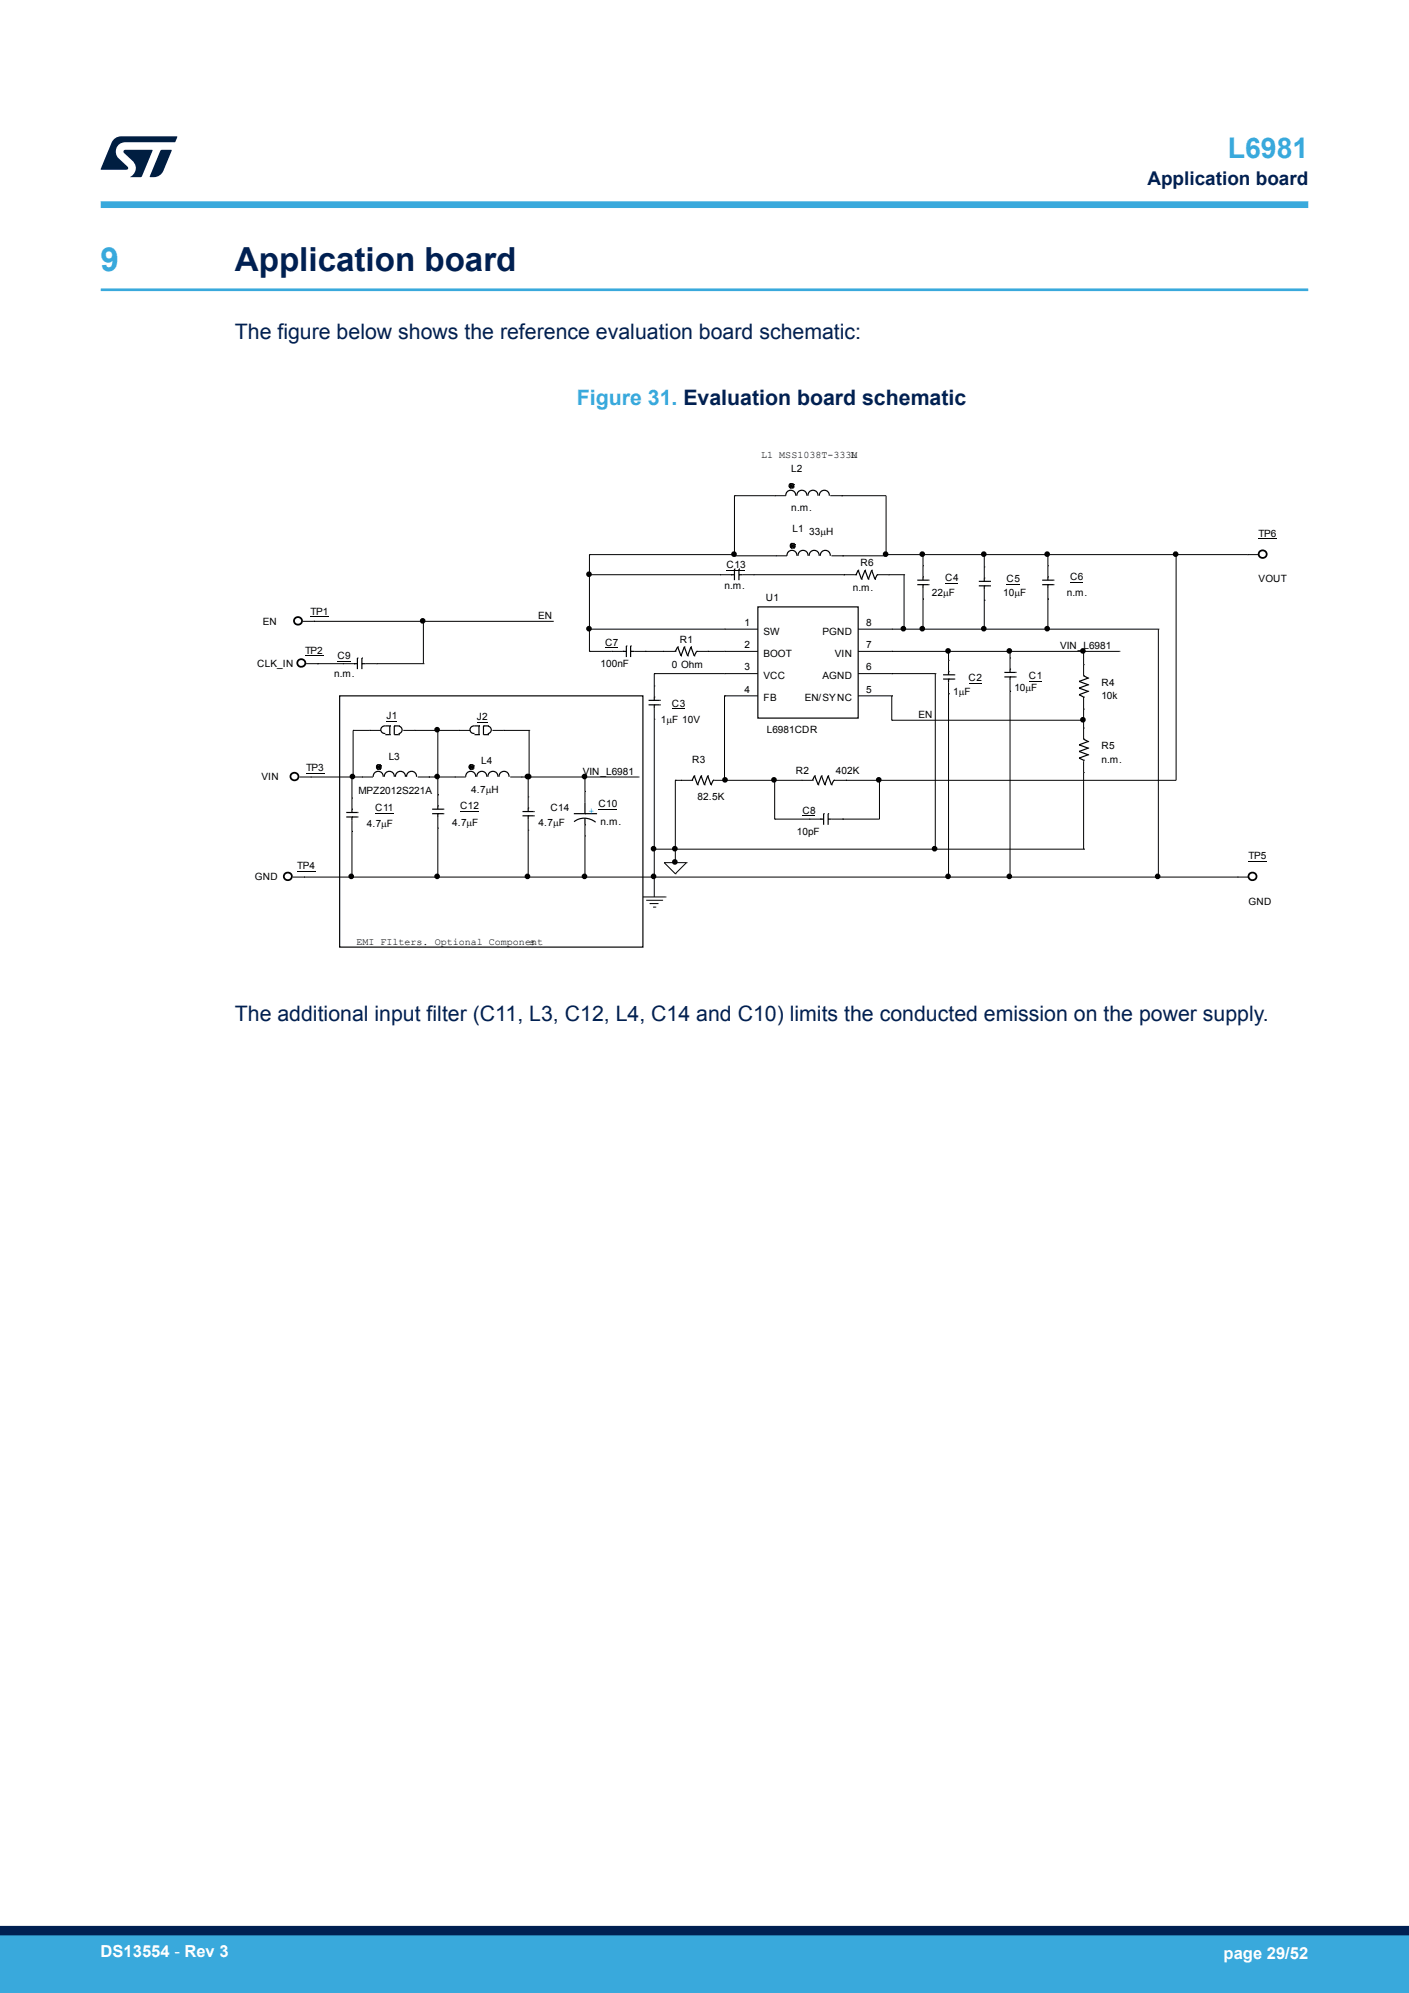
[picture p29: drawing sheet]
<svg xmlns="http://www.w3.org/2000/svg" width="210mm" height="297mm" viewBox="0 0 210 297" stroke-linecap="round" stroke-linejoin="round" font-family="sans-serif">
<defs><g id="words">
<text font-size="4.9" fill="#39a9dc" x="15" y="40.4">9</text>
<text font-size="4.9" fill="#002052" x="35" y="40.4">Application board</text>
<text font-size="4.2" fill="#39a9dc" x="183" y="23.5">L6981</text>
<g font-size="3.2" fill="#002052">
<text x="35" y="50.5">The figure below shows the reference evaluation board schematic:</text>
<text x="35" y="152.2">The additional input filter (C11, L3, C12, L4, C14 and C10) limits the conducted emission on the power supply.</text>
</g>
<text font-size="3.2" fill="#39a9dc" x="86" y="60.4">Figure 31. Evaluation board schematic</text>
<text font-size="2.8" fill="#002052" x="171" y="27.5">Application board</text>
<g font-size="2.5" fill="#fff">
<text x="15" y="291.6">DS13554 - Rev 3</text>
<text x="182.4" y="291.9">page 29/52</text>
</g>
<g font-size="1.5">
<text x="113.5" y="68.3">L1 MSS1038T-333M</text>
<text x="117.9" y="70.4">L2</text>
<text x="126.8" y="68.3">L</text>
<text x="117.9" y="76.2">n.m.</text>
<text x="118.1" y="79.3">L1</text>
<text x="120.6" y="79.7">33mH</text>
<text x="187.6" y="80">TP6</text>
<text x="108" y="87.8">n.m.</text>
<text x="108.3" y="84.6">C13</text>
<text x="114.1" y="89.6">U1</text>
<text x="127.1" y="88.1">n.m.</text>
<text x="128.2" y="84.3">R6</text>
<text x="138.9" y="88.8">22mF</text>
<text x="140.9" y="86.6">C4</text>
<text x="149.5" y="88.8">10mF</text>
<text x="150" y="86.8">C5</text>
<text x="159" y="88.8">n.m.</text>
<text x="159.5" y="86.5">C6</text>
<text x="187.6" y="86.8">VOUT</text>
<text x="39.1" y="93.1">EN</text>
<text x="46.3" y="91.6">TP1</text>
<text x="101.3" y="95.7">R1</text>
<text x="111" y="93.3">1</text>
<text x="113.8" y="94.6">SW</text>
<text x="122.6" y="94.6">PGND</text>
<text x="129.1" y="93.3">8</text>
<text x="38.3" y="99.4">CLK_IN</text>
<text x="45.5" y="97.4">TP2</text>
<text x="49.8" y="100.9">n.m.</text>
<text x="50.3" y="98.2">C9</text>
<text x="89.5" y="99.4">100nF</text>
<text x="90.2" y="96.2">C7</text>
<text x="100.2" y="99.6">0 Ohm</text>
<text x="111" y="96.6">2</text>
<text x="111" y="99.9">3</text>
<text x="113.8" y="97.9">BOOT</text>
<text x="113.8" y="101.2">VCC</text>
<text x="122.6" y="101.2">AGND</text>
<text x="124.4" y="97.9">VIN</text>
<text x="129.1" y="99.9">6</text>
<text x="129.1" y="96.6">7</text>
<text x="144.4" y="101.5">C2</text>
<text x="153.3" y="101.2">C1</text>
<text x="57.6" y="107.2">J1</text>
<text x="71.1" y="107.3">J2</text>
<text x="98.5" y="107.7">1mF 10V</text>
<text x="100.2" y="105.4">C3</text>
<text x="111" y="103.2">4</text>
<text x="113.8" y="104.5">FB</text>
<text x="119.9" y="104.5">EN/SYNC</text>
<text x="129.1" y="103.2">5</text>
<text x="142" y="103.5">1mF</text>
<text x="151.2" y="103">10mF</text>
<text x="164.2" y="102.2">R4</text>
<text x="164.2" y="104.2">10k</text>
<text x="57.9" y="113.3">L3</text>
<text x="71.7" y="113.8">L4</text>
<text x="103.1" y="113.6">R3</text>
<text x="114.3" y="109.2">L6981CDR</text>
<text x="164.2" y="111.6">R5</text>
<text x="164.2" y="113.6">n.m.</text>
<text x="39" y="116.3">VIN</text>
<text x="45.6" y="115">TP3</text>
<text x="53.4" y="118.3">MPZ2012S221A</text>
<text x="70.2" y="118.1">4.7mH</text>
<text x="104" y="119.3">82.5K</text>
<text x="118.6" y="115.3">R2</text>
<text x="124.6" y="115.3">402K</text>
<text x="54.6" y="123.2">4.7mF</text>
<text x="55.9" y="120.9">C11</text>
<text x="67.4" y="123.2">4.7mF</text>
<text x="68.6" y="120.6">C12</text>
<text x="80.3" y="123">4.7mF</text>
<text x="82" y="120.9">C14</text>
<text x="89.2" y="120.3">C10</text>
<text x="89.5" y="122.9">n.m.</text>
<text x="118.8" y="124.4">10pF</text>
<text x="119.6" y="121.3">C8</text>
<text x="38" y="131.2">GND</text>
<text x="44.3" y="129.5">TP4</text>
<text x="186.1" y="128">TP5</text>
<text x="186.1" y="134.8">GND</text>
<text x="53.1" y="140.8">EMI FIlters. Optional Component</text>
<text x="78.9" y="140.8">s</text>
</g>
<g font-size="1.5" fill="#020000">
<text x="80.2" y="92.3">EN</text>
<text x="158" y="96.7">VIN_L6981</text>
<text x="136.9" y="107">EN</text>
<text x="86.9" y="115.5">VIN_L6981</text>
</g>
<text font-size="1.5" fill="#00f" x="87.7" y="121.3">+</text>
</g></defs>
<path d="M15 43.2h180" fill="none" stroke="#39a9dc" stroke-width=".4"/>
<g fill="none" stroke="#020001" stroke-width=".15">
<path d="M109.5 73.9h.1M109.5 73.9v8.9M109.5 73.9h6M125.4 73.9h.1M125.4 73.9h6.7v8.9M46.8 92.6h.1M46.8 92.6h35.7M47.3 98.9h.1M47.3 98.9h3.8M56.1 98.9h7M63.1 98.9h.1M63.1 92.6h.1"/>
<path d="M63.1 92.6v6.3M87.9 93.8h.1M87.9 85.6h.1M87.9 97.1h.1M87.9 82.7h.1M87.9 97.1h3.3M87.9 82.7h21.6M87.9 82.7v14.4M87.9 93.8h20.1M87.9 85.6h19.4M96.2 97.1h.1M96.2 97.1h2.6"/>
<path d="M105.5 97.1h.1M105.5 97.1h2.5M109.5 82.7h.1M109.5 82.8h.1M109.5 82.8h6.1M112.3 85.6h13.5M125.6 82.8h.1M125.6 82.8h6.5M125.8 85.6h.1M132.1 82.8h.1M132.1 82.7h.1M132.1 82.7h53.8"/>
<path d="M132.4 85.6h2.3M132.9 97.1h.1M132.9 97.1h33.9M132.9 93.8h39.7M134.7 93.8h.1M134.7 85.6h.1M134.7 85.6v8.2M137.6 89.3h.1M137.6 93.8h.1M137.6 82.7h.1M137.6 82.7v1.6M137.6 89.3v4.5"/>
<path d="M141.4 97.1h.1M141.4 97.1v1.3M146.7 89.5h.1M146.7 82.7h.1M146.7 93.8h.1M146.7 82.7v1.8M146.7 89.5v4.3M150.5 97.1h.1M150.5 97.1v1M156.2 93.8h.1M156.2 82.7h.1M156.2 89.3h.1"/>
<path d="M156.2 82.7v1.6M156.2 89.3v4.5M161.5 97.1h.1M161.5 97.1v1.9M166.8 97.1h.1M172.6 93.8h.1M172.6 93.8v36.9M175.3 82.7h.1M175.3 82.7v33.6h-49.2M46.3 115.8h6.2M52.5 115.8h.1M52.5 115.8v3.1"/>
<path d="M52.6 115.8h.1M52.6 108.8h.1M52.6 115.8h1.3M52.6 108.8v7.2l-.1-.2M52.6 108.8h2.5M61.8 108.8h6.6M63.9 115.8h.1M63.9 115.8h3.9M65.3 115.8h.1M65.3 108.8h.1M65.3 118.4h.1M65.3 108.8v9.6"/>
<path d="M75.1 108.8h3.8M77.7 115.8h17.5M78.7 115.8h.1M78.7 115.8v3M78.9 115.8h.1M78.9 108.8h.1M78.9 108.8v7M87.2 115.8h.1M87.2 115.8v2.1M95.2 115.8h.1M97.5 100.4h.1M97.5 100.4v1.8"/>
<path d="M97.5 107.2v26.5M97.5 100.4h10.5M100.7 116.3h.1M100.7 116.3h.8M100.7 116.3v12.4M108 103.7h.1M108 103.7v12.6h11.4M108.1 116.3h.1M115.5 116.3h.1M115.5 116.3v5.8M126.1 116.3h.1M131.1 116.3h.1"/>
<path d="M131.1 116.3v5.8h-5.5M132.9 107.3h.1M132.9 100.4h.1M132.9 103.7h.1M132.9 107.3h28.6M132.9 100.4h6.5M132.9 103.7v3.6M139.4 100.4h.1M139.4 100.4v26.1M141.4 103.4h.1M141.4 103.4v27.3M150.5 103h.1"/>
<path d="M150.5 103v27.7M161.5 107.3h.1M161.5 105.7v2.8M161.5 115.1v11.4M45.3 130.7h139.1M52.5 123.9h.1M52.5 130.7h.1M52.5 123.9v6.8M65.3 130.7h.1M65.3 123.4v7.3M78.7 130.7h.1M78.7 123.7v7"/>
<path d="M87.2 130.7h.1M87.2 124.6v6.1M97.5 130.7h.1M97.5 126.5h.1M97.5 126.5h64M100.7 126.5h.1M100.7 128.6h.1M115.5 122.1h.1M115.5 122.1h5.1M125.6 122.1h.1M141.4 130.7h.1M150.5 130.7h.1"/>
<path d="M161.5 126.5h.1M172.6 130.7h.1"/>
</g>
<g fill="#000" stroke="#000" stroke-width=".34">
<circle cx="63" cy="92.5" r=".25"/>
<circle cx="87.8" cy="85.6" r=".25"/>
<circle cx="87.8" cy="93.7" r=".25"/>
<circle cx="109.4" cy="82.6" r=".25"/>
<circle cx="132" cy="82.6" r=".25"/>
<circle cx="134.6" cy="93.7" r=".25"/>
<circle cx="137.5" cy="93.7" r=".25"/>
<circle cx="137.5" cy="82.6" r=".25"/>
<circle cx="141.3" cy="97" r=".25"/>
<circle cx="146.6" cy="93.7" r=".25"/>
<circle cx="146.6" cy="82.6" r=".25"/>
<circle cx="150.4" cy="97" r=".25"/>
<circle cx="156.1" cy="82.6" r=".25"/>
<circle cx="156.1" cy="93.7" r=".25"/>
<circle cx="161.4" cy="97" r=".25"/>
<circle cx="175.2" cy="82.6" r=".25"/>
<circle cx="52.5" cy="115.7" r=".25"/>
<circle cx="65.1" cy="115.7" r=".25"/>
<circle cx="65.1" cy="108.7" r=".25"/>
<circle cx="78.6" cy="115.7" r=".25"/>
<circle cx="78.8" cy="115.7" r=".25"/>
<circle cx="87.1" cy="115.7" r=".25"/>
<circle cx="108.1" cy="116.2" r=".25"/>
<circle cx="115.4" cy="116.2" r=".25"/>
<circle cx="131" cy="116.2" r=".25"/>
<circle cx="161.4" cy="107.3" r=".25"/>
<circle cx="52.4" cy="130.6" r=".25"/>
<circle cx="65.1" cy="130.6" r=".25"/>
<circle cx="78.6" cy="130.6" r=".25"/>
<circle cx="87.1" cy="130.6" r=".25"/>
<circle cx="97.4" cy="130.6" r=".25"/>
<circle cx="97.4" cy="126.5" r=".25"/>
<circle cx="100.6" cy="126.5" r=".25"/>
<circle cx="100.6" cy="128.4" r=".25"/>
<circle cx="139.3" cy="126.5" r=".25"/>
<circle cx="141.3" cy="130.6" r=".25"/>
<circle cx="150.4" cy="130.6" r=".25"/>
<circle cx="172.5" cy="130.6" r=".25"/>
</g>
<g fill="none" stroke="#000" stroke-width=".18">
<path d="M117.1 73.9a.74 .74 0 0 1 .8-.8 .74 .74 0 0 1 .7 .8M117.6 72.6h.1M117.6 72.2h.1M117.6 72.6l.2 .1M117.6 72.2v.4M117.6 72.2l.7 .4M117.8 72.1h.1M117.8 72.7h.1M117.8 72.1l-.2 .1M117.8 72.1h.3M117.8 72.1l.3 .6M117.8 72.7h.3"/>
<path d="M118.1 72.1h.1M118.1 72.7h.1M118.1 72.1l-.3 .6M118.1 72.1l.2 .1M118.3 72.2h.1M118.3 72.6h.1M118.3 72.2l-.7 .4M118.3 72.2v.4M118.3 72.6l-.2 .1M118.8 73.9a.74 .74 0 0 1 .7-.8 .74 .74 0 0 1 .8 .8M120.4 73.9a.74 .74 0 0 1 .8-.8 .74 .74 0 0 1 .7 .8M122.1 73.9a.74 .74 0 0 1 .8-.8 .74 .74 0 0 1 .7 .8"/>
<path d="M52.8 98.9h.1M52.8 98.9h.5M53.3 98.1h.1M53.3 98.1v1.6M53.9 98.1h.1M53.9 98.9h.1M53.9 98.1v1.6M53.9 98.9h.5M92.8 97.1h.1M92.8 97.1h.6M93.4 96.3h.1M93.4 96.3v1.6"/>
<path d="M94 96.3h.1M94 97.1h.1M94 97.1h.5M94 96.3v1.6M100.5 97.1h.2M100.7 97.1h.1M101 96.4h.1M101 96.4l-.3 .7M101 96.4l.5 1.3M101.5 97.7h.1M102 96.4h.1M102 96.4l-.5 1.3"/>
<path d="M102 96.4l.5 1.3M102.5 97.7h.1M103 96.4h.1M103 96.4l-.5 1.3M103 96.4l.5 1.3M103.5 97.7h.1M103.8 97.1h.1M103.8 97.1l-.3 .6M109 85.6h.1M109 85.6h.5M109.5 84.8h.1M109.5 84.8v1.7"/>
<path d="M110.1 84.8h.1M110.1 85.6h.1M110.1 85.6h.5M110.1 84.8v1.7M113 90.4h14.9v16.6h-14.9zM117.3 82.8a.74 .74 0 0 1 .7-.8 .74 .74 0 0 1 .8 .8M117.8 81.5h.1M117.8 81.2h.1M117.8 81.5l.1 .2M117.8 81.2v.3M117.8 81.2l.7 .3M117.9 81h.1"/>
<path d="M117.9 81.7h.1M117.9 81l-.1 .2M117.9 81h.4M117.9 81l.4 .7M117.9 81.7h.4M118.3 81h.1M118.3 81.7h.1M118.3 81l-.4 .7M118.3 81l.2 .2M118.5 81.2h.1M118.5 81.5h.1M118.5 81.2l-.7 .3"/>
<path d="M118.5 81.2v.3M118.5 81.5l-.2 .2M118.9 82.8a.74 .74 0 0 1 .8-.8 .74 .74 0 0 1 .7 .8M120.6 82.8a.74 .74 0 0 1 .7-.8 .74 .74 0 0 1 .8 .8M122.3 82.8a.74 .74 0 0 1 .7-.8 .74 .74 0 0 1 .7 .8M127.4 85.6h.2M127.6 85.6h.1M127.9 85h.1M127.9 85l-.3 .6M127.9 85l.5 1.3M128.4 86.3h.1M128.9 85h.1"/>
<path d="M128.9 85l-.5 1.3M128.9 85l.5 1.3M129.4 86.3h.1M129.9 85h.1M129.9 85l-.5 1.3M129.9 85l.5 1.3M130.4 86.3h.1M130.7 85.6h.1M130.7 85.6l-.3 .7M136.7 87.1h1.7M136.7 86.5h1.7M137.6 86h.1"/>
<path d="M137.6 87.1h.1M137.6 86v.5M137.6 87.1v.5M138.4 87.1h.1M138.4 86.5h.1M145.9 87.3h1.6M145.9 86.6h1.6M146.7 86.1h.1M146.7 87.3h.1M146.7 86.1v.5M146.7 87.3v.5M147.5 87.3h.1"/>
<path d="M147.5 86.6h.1M150.5 99.7h.1M150.5 99.7v.5M155.3 87.1h1.7M155.3 86.5h1.7M156.2 86h.1M156.2 87.1h.1M156.2 86v.5M156.2 87.1v.5M157 87.1h.1M157 86.5h.1M50.6 103.7h45.2v37.4h-45.2z"/>
<path d="M55.6 115.8a.74 .74 0 0 1 .8-.9 .74 .74 0 0 1 .7 .9M56.1 114.5h.1M56.1 114.1h.1M56.1 114.5l.2 .1M56.1 114.1v.4M56.1 114.1l.7 .4M56.3 114h.1M56.3 114.6h.1M56.3 114l-.2 .1M56.3 114h.3M56.3 114l.3 .6M56.3 114.6h.3"/>
<path d="M56.6 114h.1M56.6 114.6h.1M56.6 114l-.3 .6M56.6 114l.2 .1M56.8 114.1h.1M56.8 114.5h.1M56.8 114.1l-.7 .4M56.8 114.1v.4M56.8 114.5l-.2 .1M57.3 115.8a.74 .74 0 0 1 .7-.9 .74 .74 0 0 1 .8 .9M57.4 109.5h.7M58.1 109.5h.1"/>
<path d="M58.1 108.2h-.7a.57 .57 0 0 0-.6 .5 .57 .57 0 0 0 .6 .6M58.1 108.2h.1M58.1 108.2v1.3M58.8 108.2h.1M58.8 108.2v1.3h.6M58.8 108.2h.6M58.9 115.8a.74 .74 0 0 1 .8-.9 .74 .74 0 0 1 .7 .9M59.4 108.2a.57 .57 0 0 1 .5 .6 .57 .57 0 0 1-.5 .5M59.4 109.5h.1M59.4 108.2h.1M60.6 115.8a.74 .74 0 0 1 .7-.9 .74 .74 0 0 1 .8 .9M69.4 115.8a.74 .74 0 0 1 .8-.9 .74 .74 0 0 1 .7 .9"/>
<path d="M69.9 114.5h.1M69.9 114.1h.1M69.9 114.5l.2 .1M69.9 114.1v.4M69.9 114.1l.7 .4M70.1 114h.1M70.1 114.6h.1M70.1 114h.3M70.1 114.6h.3M70.1 114l-.2 .1M70.1 114l.3 .6M70.4 114h.1"/>
<path d="M70.4 114.6h.1M70.4 114l-.3 .6M70.4 114l.2 .1M70.6 114.1h.1M70.6 114.5h.1M70.6 114.1l-.7 .4M70.6 114.1v.4M70.6 114.5l-.2 .1M70.7 109.5h.7M71.1 115.8a.74 .74 0 0 1 .7-.9 .74 .74 0 0 1 .8 .9M71.4 109.5h.1M71.4 108.2h-.7a.57 .57 0 0 0-.7 .5 .57 .57 0 0 0 .7 .6"/>
<path d="M71.4 108.2h.1M71.4 108.2v1.3M72.1 108.2h.1M72.1 108.2v1.3h.6M72.1 108.2h.6M72.7 109.5h.1M72.7 108.2h.1M72.7 115.8a.74 .74 0 0 1 .8-.9 .74 .74 0 0 1 .7 .9M72.7 108.2a.57 .57 0 0 1 .5 .6 .57 .57 0 0 1-.5 .5M74.4 115.8a.74 .74 0 0 1 .7-.9 .74 .74 0 0 1 .8 .9M87.2 119.6v1.7M96.7 105h1.6"/>
<path d="M96.7 104.4h1.6M97.5 103.9h.1M97.5 105h.1M97.5 103.9v.5M97.5 105v.5M98.3 105h.1M98.3 104.4h.1M103.2 116.3h.1M103.5 115.6h.1M103.5 115.6l.5 1.4M103.5 115.6l-.3 .7M104 117h.1"/>
<path d="M104.5 115.6h.1M104.5 115.6l.5 1.4M104.5 115.6l-.5 1.4M105 117h.1M105.5 115.6h.1M105.5 115.6l.5 1.4M105.5 115.6l-.5 1.4M106 117h.1M106.3 116.3h.1M106.3 116.3h.2M106.3 116.3l-.3 .7M121.1 116.3h.1"/>
<path d="M121.4 115.6h.1M121.4 115.6l.5 1.4M121.4 115.6l-.3 .7M121.9 117h.1M122.4 115.6h.1M122.4 115.6l.5 1.4M122.4 115.6l-.5 1.4M122.9 117h.1M123.4 115.6h.1M123.4 115.6l.5 1.4M123.4 115.6l-.5 1.4M123.9 117h.1"/>
<path d="M124.3 116.3h.1M124.3 116.3l-.4 .7M140.6 101.2h1.6M140.6 100.6h1.6M141.4 100.1h.1M141.4 101.2h.1M141.4 100.1v.5M141.4 101.2v.5M142.2 101.2h.1M142.2 100.6h.1M149.7 100.9h1.6M149.7 100.2h1.6"/>
<path d="M150.5 100.9h.1M150.5 100.9v.5M151.3 100.9h.1M151.3 100.2h.1M160.8 113h.1M160.8 112h.1M160.8 111h.1M160.8 103.5h.1M160.8 102.5h.1M160.8 101.5h.1M160.8 113l.7 .3M160.8 112l1.4 .5"/>
<path d="M160.8 111l1.4 .5M160.8 103.5l.7 .4M160.8 102.5l1.4 .5M160.8 101.5l1.4 .5M161.5 110.2h.1M161.5 113.3h.1M161.5 100.7h.1M161.5 103.9h.1M161.5 110.2l.7 .3M161.5 103.9v.1M161.5 113.3v.2M161.5 100.7l.7 .4"/>
<path d="M162.2 112.5h.1M162.2 111.5h.1M162.2 110.5h.1M162.2 103h.1M162.2 102h.1M162.2 101.1h.1M162.2 112.5l-1.4 .5M162.2 111.5l-1.4 .5M162.2 110.5l-1.4 .5M162.2 103l-1.4 .5M162.2 102l-1.4 .5M162.2 101.1l-1.4 .4"/>
<path d="M51.6 121.7h1.7M51.6 121.1h1.7M52.5 120.6h.1M52.5 121.7h.1M52.5 120.6v.5M52.5 121.7v.5M53.3 121.7h.1M53.3 121.1h.1M64.4 121.3h1.7M64.4 120.6h1.7M65.3 120.1h.1M65.3 121.3h.1"/>
<path d="M65.3 120.1v.5M65.3 121.3v.4M66.1 121.3h.1M66.1 120.6h.1M77.9 121.6h1.6M77.9 120.9h1.6M78.7 120.4h.1M78.7 121.6h.1M78.7 120.4v.5M78.7 121.6v.5M79.5 121.6h.1M79.5 120.9h.1"/>
<path d="M85.5 121.3h3.3M87.2 122.9h.1M87.2 121.3h.1M87.2 121.9v1M87.2 121.9a2.74 2.74 0 0 1 1.6 .6M87.2 121.9h-.1a2.36 2.36 0 0 0-1.5 .6M88.8 121.3h.1M122.3 122.1h.1M122.3 122.1h.5M122.8 121.3h.1M122.8 121.3v1.6M123.4 121.3h.1"/>
<path d="M123.4 122.1h.1M123.4 121.3v1.6M123.4 122.1h.5"/>
</g>
<g fill="none" stroke="#000" stroke-width=".15">
<path d="M115.5 73.9h.1M115.5 73.9h1.6M123.7 73.9h1.7M125.4 73.9h.1M45.1 92.6h1.7M45.5 97.7h2.7M45.6 98.9h1.7M46.3 91.9h2.7M46.8 92.6h.1M47.3 98.9h.1M51.1 98.9h.1M51.1 98.9h1.7"/>
<path d="M54.4 98.9h1.7M56.1 98.9h.1M91.2 97.1h.1M91.2 97.1h1.6M94.5 97.1h1.7M96.2 97.1h.1M98.8 97.1h.1M98.8 97.1h1.7M103.8 97.1h1.7M105.5 97.1h.1M107.3 85.6h.1M107.3 85.6h1.7"/>
<path d="M108 93.8h.1M108 97.1h.1M108 97.1h5M108 93.8h5M108.3 85h2.8M110.6 85.6h1.7M112.3 85.6h.1M115.6 82.8h.1M115.6 82.8h1.7M123.9 82.8h1.7M125.6 82.8h.1M125.8 85.6h.1"/>
<path d="M125.8 85.6h1.6M127.9 97.1h5M127.9 93.8h5M130.7 85.6h1.7M132.4 85.6h.1M132.9 97.1h.1M132.9 93.8h.1M137.6 89.3h.1M137.6 84.3h.1M137.6 84.3v1.7M137.6 87.6v1.7M141.4 98.4h.1"/>
<path d="M141.4 98.4v1.7M146.7 89.5h.1M146.7 84.5h.1M146.7 84.5v1.6M146.7 87.8v1.7M150.5 98.1h.1M150.5 98.1v1.6M156.2 89.3h.1M156.2 84.3h.1M156.2 84.3v1.7M156.2 87.6v1.7M161.5 99h.1"/>
<path d="M161.5 99v1.7M185.9 82.7h.1M185.9 82.7h1.7M187.6 80.3h2.7M44.6 115.8h1.7M45.6 115.2h2.8M46.3 115.8h.1M52.5 118.9h.1M52.5 118.9v1.7M53.9 115.8h.1M53.9 115.8h1.7M55.1 108.8h.1"/>
<path d="M55.1 108.8h1.7M60.1 108.8h1.7M61.8 108.8h.1M62.3 115.8h1.6M63.9 115.8h.1M65.3 118.4h.1M65.3 118.4v1.7M67.8 115.8h.1M67.8 115.8h1.6M68.4 108.8h.1M68.4 108.8h1.7M73.4 108.8h1.7"/>
<path d="M75.1 108.8h.1M76 115.8h1.7M77.7 115.8h.1M78.7 118.8h.1M78.7 118.8v1.6M87.2 117.9h.1M87.2 117.9v1.7M97.5 107.2h.1M97.5 102.2h.1M97.5 102.2v1.7M97.5 105.5v1.7M101.5 116.3h.1"/>
<path d="M101.5 116.3h1.7M106.5 116.3h1.6M108 100.4h.1M108 103.7h.1M108 100.4h5M108 103.7h5M108.1 116.3h.1M119.4 116.3h.1M119.4 116.3h1.7M124.4 116.3h1.7M126.1 116.3h.1M127.9 100.4h5"/>
<path d="M127.9 103.7h5M132.9 103.7h.1M132.9 100.4h.1M141.4 103.4h.1M141.4 101.7v1.7M150.5 103h.1M150.5 101.4v1.6M161.5 108.5h.1M161.5 115.1h.1M161.5 105.7h.1M161.5 104v1.7M161.5 108.5v1.7"/>
<path d="M161.5 113.5v1.6M43.6 130.7h1.7M44.3 129.8h2.8M45.3 130.7h.1M52.5 123.9h.1M52.5 122.2v1.7M55.9 121.2h2.8M65.3 123.4h.1M65.3 121.7v1.7M68.6 120.9h2.7M78.7 123.7h.1M78.7 122.1v1.6"/>
<path d="M87.2 124.6h.1M87.2 122.9v1.7M89.2 120.6h2.7M95.8 133.7h3.4M96.3 134.2h2.4M96.8 134.7h.1M96.8 134.7h1.3M97.3 135.2h.4M97.7 135.2h.1M98.7 134.2h.1M99 128.6h.1M99 128.6h3.3"/>
<path d="M99 128.6l1.7 1.6M99.2 133.7h.1M100.7 130.2h.1M102.3 128.6h.1M102.3 128.6l-1.6 1.6M120.6 122.1h.1M120.6 122.1h1.7M123.9 122.1h1.7M125.6 122.1h.1M184.4 130.7h.1M184.4 130.7h1.7M186.1 128.3h2.7"/>
</g>
<g fill="#000">
<path d="M50.3 98.5h1.9v.1h-1.9z" fill-rule="evenodd"/>
<path d="M90.2 96.5l1.9 .1z" fill-rule="evenodd"/>
<path d="M140.9 86.9h1.9v.1h-1.9z" fill-rule="evenodd"/>
<path d="M150 87.1h1.9v.1h-1.9z" fill-rule="evenodd"/>
<path d="M159.5 86.7h1.9v.1h-1.9z" fill-rule="evenodd"/>
<path d="M57.6 107.4l1.6 .1z" fill-rule="evenodd"/>
<path d="M71.1 107.6h1.6v.1h-1.6z" fill-rule="evenodd"/>
<path d="M100.2 105.6h1.9v.1h-1.9z" fill-rule="evenodd"/>
<path d="M144.4 101.8h1.9v.1h-1.9z" fill-rule="evenodd"/>
<path d="M153.4 101.5h1.9z" fill-rule="evenodd"/>
<path d="M119.6 121.5h1.9v.1h-1.9z" fill-rule="evenodd"/>
</g>
<g fill="none" stroke="#000" stroke-width=".26">
<circle cx="44.4" cy="92.5" r=".59"/>
<circle cx="44.9" cy="98.8" r=".59"/>
<circle cx="188.2" cy="82.6" r=".59"/>
<circle cx="43.9" cy="115.7" r=".59"/>
<circle cx="42.9" cy="130.6" r=".59"/>
<circle cx="186.7" cy="130.6" r=".59"/>
</g>
<path d="M32.5 63.4h164.9v80.9h-164.9z" fill="none" stroke="#fff" stroke-width=".15"/>
<path d="M15 30.5h180" fill="none" stroke="#39a9dc" stroke-width="1"/>
<g fill="#001e41">
<path d="M17.1 20.7l.6-.3 .3-.1h8.3l.1 .1-.3 .8h-7.4a1.4 1.4 0 0 0-1.3 .8 1.4 1.4 0 0 0 .2 1.5l1.4 1.3 .1 .2-.1 .2-4 .1 1.6-4.1z"/>
<path d="M24 22.4l1.5-.1 .1 .1-1.3 3.1a1.54 1.54 0 0 1-1.4 .9h-.5l-.1-.1z"/>
<path d="M18.5 22.4l4.2-.1v.1l-1.6 4h-1.7a1.48 1.48 0 0 0 .4-2.4l-1.3-1.2-.1-.2z"/>
</g>
<g fill="#39a9dc">
<path d="M0 288.4h210v8.6h-210z" fill-rule="evenodd"/>
<path d="M-.1 288.4h210.2v4.4h-210.2z" fill-rule="evenodd"/>
</g>
<path d="M0 287.7h210" fill="none" stroke="#002052" stroke-width="1.4"/>
<use href="#words"/>
</svg>
